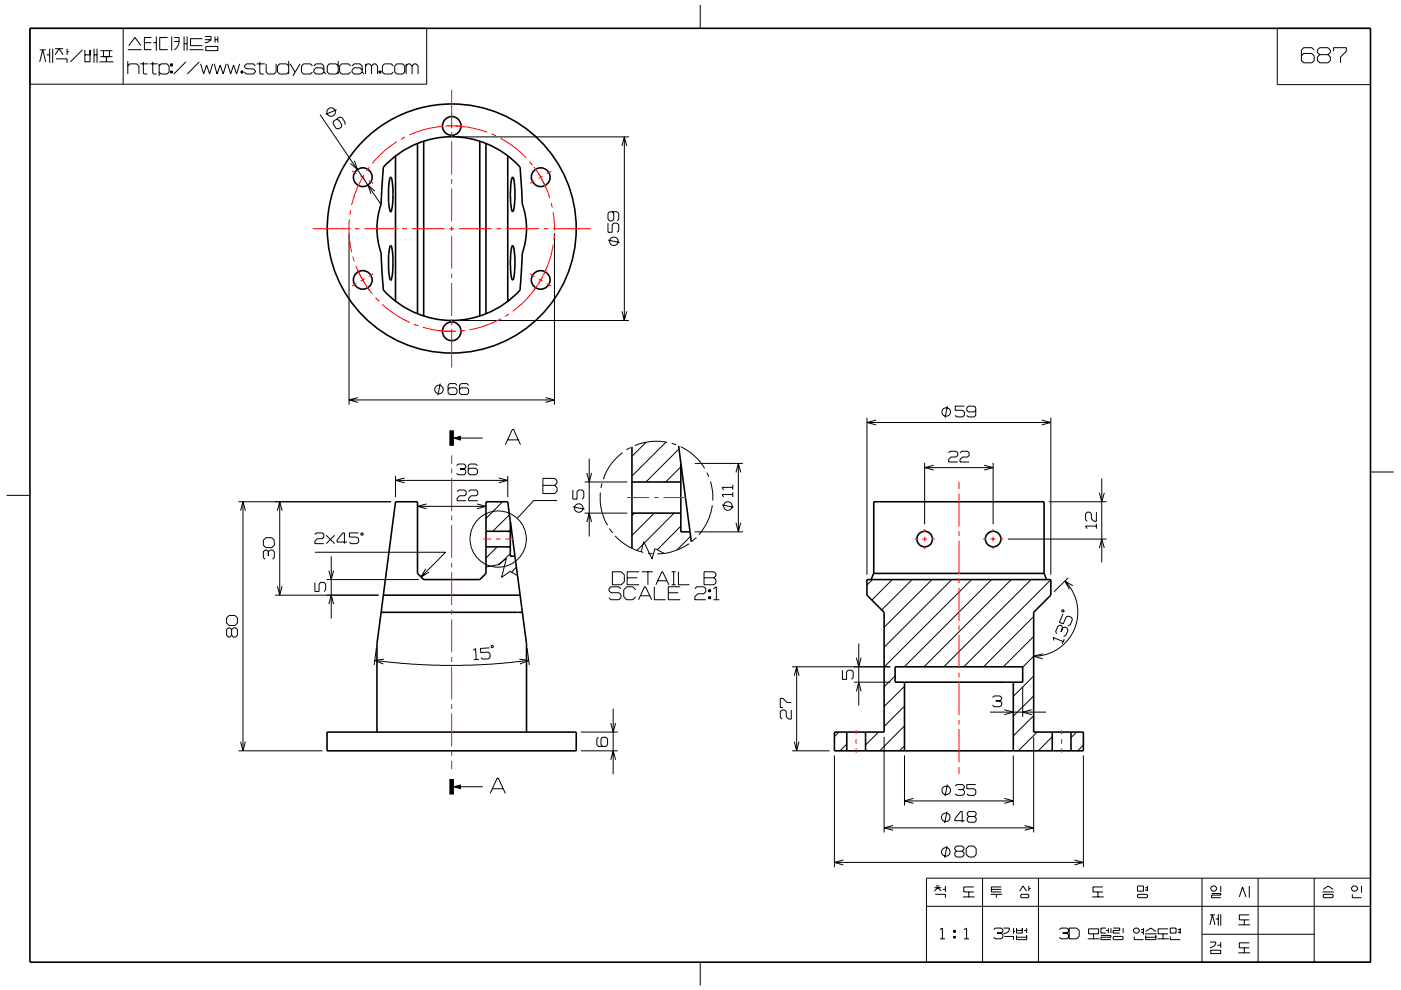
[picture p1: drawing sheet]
<svg xmlns="http://www.w3.org/2000/svg" width="297mm" height="210mm" viewBox="0 0 297 210" stroke-linecap="round" stroke-linejoin="round" font-family="sans-serif">
<g fill="none" stroke="#000" stroke-width=".21">
<path d="M6.3 6h84.2v11.9h-84.2zM8.4 10.6h1.3M8.4 13.1l.7-2.5 .6 2.5M9.9 11.6h.6M10.5 10.3v3M11.2 10.3v3M11.7 10.3h1.7M11.7 11.6l.8-1.3 .9 1.3M11.9 12.5h2.3v.8M14.2 10.3v1.3M14.2 11h.4M17.5 10.6l-2.6 2.5"/>
<path d="M18 11.6h1.1M18 10.6v2.5h1.1v-2.5M19.9 11.6h.7M19.9 10.3v3M20.6 10.3v3M21.1 13.1h2.9M21.3 10.7h2.5M21.3 12h2.5M21.9 10.7v1.3M22.6 12v1.1M23.2 10.7v1.3M26.1 6v11.9"/>
<path d="M27.1 10.5h3M27.1 14l.4-.5h1.5l.5 .5v1.7M27.1 13v2.7M27.3 9.7l1.3-1.7 1.3 1.7M29.7 13.5h1.8M30.4 13.1v2.4l.2 .2h.6M30.6 9.1h1.5M31.8 13.5h1.6M32.1 8h-1.5v2.5h1.5M32.4 13.1v2.4l.2 .2h.6M32.5 9.1h.6M33.1 7.7v3"/>
<path d="M33.7 14l.5-.5h1.2l.5 .5v1.3l-.5 .4h-1.2l-.5-.4M33.7 13.5v2.6M35.6 8h-1.7v2.5h1.7M36.2 13.5h.4v.5h-.4zM36.2 15.1h.4v.4h-.4zM36.4 13.5v.5M36.4 15.1v.4M36.4 7.7v3M36.9 8h1.1a2.28 2.28 0 0 1-1.1 2.5M36.9 8.8h1.1M39 7.7v3M39 9.3h.7"/>
<path d="M39.4 13.1l-2.5 2.6M39.7 7.7v3M40.2 10.5h2.9M42.2 13.1l-2.5 2.6M42.5 13.5l.7 2.2 .6-1.9 .6 1.9 .7-2.2M42.9 8.2h-2.5v1.5h2.5M43.4 7.7h1.3v.7M43.4 8.4h1.3M43.6 9.9h2.6v.8h-2.6zM44.7 8.4l-.8 .7h-.5M45.4 13.5l.6 2.2 .7-1.9 .6 1.9 .7-2.2M45.6 7.7v1.4"/>
<path d="M45.6 8.4h.6M46.2 7.7v1.4M48.3 13.5l.6 2.2 .6-1.9 .7 1.9 .6-2.2M51.1 15.1h.4v.4h-.4zM51.3 15.1v.4M54.1 14l-.4-.5h-1.5l-.4 .5v.2l.4 .4h1.5l.4 .5v.2l-.4 .4h-1.5l-.4-.4M54.4 13.5h1.7M55.1 13.1v2.4l.2 .2h.6M56.4 13.5v1.8l.5 .4h1.2l.4-.4v-1.8M61.2 14l-.5-.5h-1.4l-.5 .5v1.3l.5 .4h1.4l.5-.4M61.2 13v2.7M61.5 13.5l1.1 1.8"/>
<path d="M63.6 13.5l-1.5 2.6M66.3 14l-.5-.5h-1.5l-.4 .5v1.3l.4 .4h1.5l.5-.4M66.5 14l.5-.5h1.2l.5 .5v1.3M68.7 14.9l-.5-.5h-1.2l-.5 .5v.4l.5 .4h1.2l.5-.4M68.7 15.3l.4 .4M71.7 14l-.4-.5h-1.5l-.4 .5v1.3l.4 .4h1.5l.4-.4M71.7 13v2.7M74.3 14l-.4-.5h-1.5l-.4 .5v1.3l.4 .4h1.5l.4-.4M74.6 14l.5-.5h1.2l.5 .5v1.3M76.8 14.9l-.5-.5h-1.2l-.5 .5v.4l.5 .4h1.2l.5-.4M76.8 15.3l.4 .4M77.5 14l.4-.5h.5l.4 .5"/>
<path d="M77.5 13.5v2.2M78.8 14l.4-.5h.4l.4 .5v1.7M78.8 14v1.7M80.3 15.1h.5v.4h-.5zM80.6 15.1v.4M83.4 14l-.4-.5h-1.5l-.4 .5v1.3l.4 .4h1.5l.4-.4M84.1 13.5h1.3l.4 .5v1.3l-.4 .4h-1.3l-.4-.4v-1.3zM86.1 14l.4-.5h.4l.5 .5M86.1 13.5v2.2M87.4 14l.4-.5h.4l.4 .5v1.7M87.4 14v1.7M148.5 1.1v4.9"/>
<path d="M270.8 6h19.8v11.9h-19.8zM278.6 10.6l-.5-.5h-1.7l-.5 .5v2.3l.5 .4h1.7l.5-.4v-1.1l-.5-.5h-1.7l-.5 .5M279.8 11.6l-.5-.5v-.5l.5-.5h1.8l.5 .5v.5l-.5 .5M279.8 11.6l-.5 .5v.8l.5 .4h1.8l.5-.4v-.8l-.5-.5M279.8 11.6h1.8M282.7 10.9v-.8h2.8v.8l-1.3 1.2v1.2M67.9 24.3l12.9 19M71.3 25.4h.5l.7 1.1-.1 .5-.6 .3h-.5l-.7-1.1 .1-.5 1.3-.9 .5 .1 .7 1.1-.1 .5M71.4 23.3l-2.4 .9M75.1 34.1l.7 1.8-1.5-1.2M96.8 29h36.5M131.9 30.9l.5-1.9 .5 1.9"/>
<path d="M132.4 29v39M74 49.5v36.3M79.5 40.5l-1.5-1.3 .7 1.9M117.6 49.5v36.3M128.9 50.9l2.5 .5M128.9 47.3v2h.9v-1.6l.3-.4h.7l.4 .4v1.2l-.4 .4M129.8 44.9l.3 .4v1.2l-.3 .4h-.6l-.3-.4v-1.2l.3-.4h1.6l.4 .4v1.2l-.4 .4M96.8 68h36.5M131.9 66l.5 2 .5-2M74 84.8h43.6M75.9 84.3l-1.9 .5 1.9 .5M93.3 81.4l-.5 2.5"/>
<path d="M95.8 92.9h6.6M96.8 98.8l.4-.4h1.2l.4 .4v.3l-.4 .4M96.9 81.7l-.3-.3h-1.3l-.3 .3v1.6l.3 .4h1.3l.3-.4v-.7l-.3-.3h-1.3l-.3 .3M97.5 99.5h.9M98.4 99.5l.4 .3v.6l-.4 .3h-1.2l-.4-.3M99.4 81.7l-.4-.3h-1.2l-.4 .3v1.6l.4 .4h1.2l.4-.4v-.7l-.4-.3h-1.2l-.4 .3M101.2 98.8l-.4-.4h-1.2l-.3 .4v1.6l.3 .3h1.2l.4-.3v-.8l-.4-.3h-1.2l-.3 .3M107.1 94.3l1.5-3.2h.3l1.5 3.2M107.7 93.3h2.2M115.7 84.3l1.9 .5-1.9 .5M124.9 97.3v16.5M132 96l-1 .8-1.5 1.7-.9 1.4-.7 1.7"/>
<path d="M133.7 95l-.9 .4M137 93.8l-3 3M137 93.8l-2.4 .7M141.2 93.8l-7.2 7.2M141.2 93.8h.2M141.2 93.8l-2.7-.2-1.5 .2M142.4 94l1 .4M144 95.2l-7.1 7M144.3 94.7a12.2 12.2 0 0 1 5.1 4.7M144.4 99l-3.3 3.2M147.3 98.3h10.2M156.5 98.3v14.5"/>
<path d="M183.8 88.6v33.3M183.8 89.6h39M185.8 89.1l-2 .5 2 .5M196 98.2v13M196 99.2h14.6M198 98.7l-2 .5 2 .5M200.9 86.1l-.5 2.5M201.1 96l.4-.3h1.2l.4 .3v.6l-.4 .3h-1.1l-.5 .5v.6h2M203.5 96l.4-.3h1.2l.4 .3v.6l-.4 .3h-1l-.6 .5v.6h2M204.5 86.1h-2v.9h1.6l.4 .4v.7l-.4 .3h-1.2l-.4-.3M206.9 87l-.4 .4h-1.2l-.3-.4v-.5l.3-.4h1.2l.4 .4v1.6l-.4 .3h-1.2l-.3-.3M208.7 98.7l1.9 .5-1.9 .5"/>
<path d="M210.6 98.2v13M220.8 89.1l2 .5-2 .5M222.8 88.6v33.3M1.4 105.1h4.9M50.5 106.4h32.4M51 108.3l.5-1.9 .5 1.9M51.5 106.4v52.9M56.4 114h1.2l.6 .6v1.1l-.6 .5h-1.2l-.6-.5v-1.1zM56.9 117l-.3-.3h-.4l-.4 .3v1.3l.4 .3M56.9 117l.4-.3h.5l.4 .3v1.3l-.4 .3M56.9 117v.9M58.8 108.3l.5-1.9 .5 1.9"/>
<path d="M59.3 106.4v19.8M66.8 113.4l.3-.4h1.2l.4 .4v.5l-.4 .4h-1l-.5 .5v.5h1.9M66.8 117.1h27.7l-5.2 5.3M69.2 113.5l1.7 1.8M70.2 118v13.2M71 113.5l-1.8 1.8M73.6 115h-2.1v-.4l1.2-1.6h.3v2.3M76 113h-1.9v.9h1.5l.4 .4v.7l-.4 .3h-1.2l-.3-.3M76.7 113l.3 .2-.2 .3-.3-.1zM83.9 100.9v4.5M83.9 101.9h23.8M85.8 101.4l-1.9 .5 1.9 .5"/>
<path d="M88.5 107.4h14.5M90.4 106.9l-1.9 .5 1.9 .5M96.9 104.3l.4-.4h1.2l.3 .4v.5l-.3 .3h-1.1l-.5 .6v.5h1.9M99.4 104.3l.3-.4h1.3l.3 .4v.5l-.3 .3h-1.1l-.5 .6v.5h1.9M101.1 106.9l1.9 .5-1.9 .5M105.4 116l-2.4 2.4M105.7 101.4l2 .5-2 .5M106.5 106.4l-3.5 3.6M107.7 100.9v4.5M108 109.2l-3.5 3.5M108.2 117.4l-2.5 2.5M115.1 101.5h2.5l.5 .5v.4l-.5 .5 .5 .6v.7l-.5 .5h-2.5z"/>
<path d="M115.1 102.9h2.5M118.1 106.2h-4.9l-3.5 3.7M121.5 103.9v2h.8v-1.6l.4-.4h.7l.4 .4v1.2l-.4 .4M121.5 107.5l2.4 .5M124 108.8h9M124 102.2h9M124.4 100.3l.5 1.9 .5-1.9M124.4 110.7l.5-1.9 .5 1.9M127.3 104.5v2a13 13 0 0 0 1.4 4.7M127.6 102.5l-.2 1M127.9 101.6h.1M128.7 111.2h.1"/>
<path d="M129.2 112.1l.6 .8M129.8 112.9h.1M130.4 113.7a11.8 11.8 0 0 0 6 3.5M134.5 108.8l-.5 .6M135.9 117l.6-2.1 1.8 3.7 .5-2.1 .2-.1 1.8 1M136.4 117.2h.1M137.4 117.3l.9 .2M138.7 108.8l-4.7 4.8M142.9 108.8l-7.9 7.9M143.5 116.7l-1.9 .6-2.2 .2M144.4 111.6l-5 5M145.9 115.4h.1"/>
<path d="M145.9 115.4l-1 .7-1.4 .6M146.4 113.7l-2.9 3M147.3 112.8h10.2M147.5 114.1h.1M147.5 114.1l-.8 .7M149.9 100.2l.4 .9M150.6 102.1l.5 2.2v1.9M151 107.1a10.6 10.6 0 0 1-1.5 4.5l-1.3 1.8M153.1 107.1l2.4 .5M155.4 104.9h-2.3l.3 .5M155.4 102.8v1.1M155.4 104.4v1"/>
<path d="M155.4 103.4h-2.3l.3 .5M156 100.2l.5-1.9 .6 1.9M156 110.9l.5 1.9 .6-1.9M213.7 114.3h20.9M222.4 106.4h12.2M232.5 111.6h-2.3l.3 .5M232.5 108.6v2h-.6l-.5-.5v-1.1l-.3-.4h-.6l-.3 .4v1.2l.3 .4M232.5 111.1v1M233.1 116.2l.5-1.9 .5 1.9M233.1 104.5l.5 1.9 .5-1.9M233.6 101.5v17.8M290.6 100.1h4.9"/>
<path d="M48 131.1l.6-.5h1.2l.5 .5v1.1l-.5 .5h-1.2l-.6-.5zM49.1 133.5l-.3-.3h-.4l-.4 .3v1.2l.4 .4h.4l.3-.4M49.1 133.5l.4-.3h.5l.3 .3v1.2l-.3 .4h-.5l-.4-.4M49.1 133.5v1.2M58.3 126.2h22M58.8 124.3l.5 1.9 .5-1.9M66.8 123.5v2h.8v-1.6l.4-.4h.7l.3 .4v1.2l-.3 .4M69.3 122.9h19.5M69.7 128.1l.5-1.9 .5 1.9M69.7 121l.5 1.9 .5-1.9M79.8 137.5l-.5 3.5M81.4 139.8l-1.9 .3 1.8 .7"/>
<path d="M90.3 120.6l-1 1.8 1.7-1M100.3 138l.5-.4 .2 2.3M101.5 139.9h-1M103 120.3l2.5-.5 1.9-1.3-1.1 4 1.9-1.3 1.5 .9M103.8 137.4l-2 .1 .1 .9 1.6-.1 .4 .3v.8l-.3 .3-1.2 .1-.4-.3M104.1 137.1l.3-.2 .2 .3-.3 .2zM109.5 120.3l-1 1.1M110.1 139.8l2 .3-1.9 .7M111.8 137.5l.4 3.5M129.8 121.3h1.9l.7 .6v1.5l-.7 .6h-1.9zM131.7 124.9l-.5-.4h-1.7l-.4 .4v.4l.4 .4h1.7l.5 .4v.7l-.5 .4h-1.7l-.4-.4M133 122.5h2.1"/>
<path d="M134.8 125.1l-.6-.6h-1.3l-.7 .6v1.5l.7 .6h1.3l.6-.6M135.4 127.2l1.2-2.7h.3l1.3 2.7M135.5 121.3h-2.5v2.7h2.5M135.8 126.4h1.9M136.1 121.3h2.3M137.4 121.3v2.7M138.7 124.5v2.7h2.4M139.1 124l1.2-2.7h.2l1.3 2.7M139.4 123.2h2M141.7 125.7h2.1M142.4 121.3h.8M142.4 124h.8"/>
<path d="M142.8 121.3v2.7M143.8 121.3v2.7h2.4M144.2 124.5h-2.5v2.7h2.5M147.3 124.9l.4-.4h1.5l.4 .4v.6l-.4 .4h-1.3l-.6 .7v.6h2.3M149.3 121.3h2.1l.4 .4v.4l-.4 .4 .4 .5v.6l-.4 .4h-2.1zM149.3 122.5h2.1M150.2 126.6h.5v.4h-.5zM150.2 125.1h.5v.4h-.5zM150.4 125.1v.4M150.4 126.6v.4M151.3 127.2h1.2M151.3 124.9l.6-.4v2.7"/>
<path d="M181.6 139.5l.5 1.9 .5-1.9M182.1 136.5v13.1M185 122.9l-1.2 1.2M189.2 122.9l-4.3 4.4M193.4 122.9l-6.5 6.5M197.6 122.9l-10.2 10.2M201.8 122.9l-14.4 14.4M206 122.9l-18.6 18.6M210.2 122.9l-18.5 18.5M214.4 122.9l-18.5 18.5M218.6 122.9l-18.5 18.5M219.2 130.8l-10.7 10.6"/>
<path d="M219.2 135l-6.5 6.4M221.1 138.7l-1.9 .5 1.9 .5M222.8 123l-18.5 18.4M223.4 135.8l-.1-.6 2.1 .9M225.2 129.4h.3v.3l-.3 .1zM225.3 133.2l-.2-.5-.4-.1-.4 .2-.5 1.1 .2 .5M225.3 133.2l-.3 .8M225.3 133.2l.5-.2 .4 .2 .2 .5-.4 1.1-.5 .2M225.4 130.2l-.8 1.8 .8 .3 .7-1.5 .4-.1 .7 .2 .2 .5-.5 1.1-.5 .2M225.6 135.6l-.4 1M225.8 123.2a9.3 9.3 0 0 1 2 10.2 9.3 9.3 0 0 1-8.6 5.8l-2.4 2.3M226.5 122.6l-3 2.9"/>
<path d="M227.5 124.2l-1.7-1 .9 1.8M50.5 159.3h17.9M51 157.3l.5 1.9 .5-1.9M79.5 140.1l5.7 .6 8.2 .4h6.5l4.2-.2 8-.8M123.1 159.3h7.9M123.1 155.3h7.9M126.9 156.4l-.4 .3v1.2l.4 .4h1.6l.3-.4v-1.2l-.3-.3h-.7l-.4 .3v1.2l.4 .4M129.5 153.4l.5 1.9 .5-1.9M130 150.3v13.9M167.8 150.6v1.9h-.6l-.5-.5v-1.1l-.4-.3h-.5l-.4 .3v1.2l.4 .4M167.8 149h-.9l-.9-.9h-.6v2h.6M167.9 159.3h8"/>
<path d="M167.9 141.4h20.9M168.4 157.3l.5 1.9 .5-1.9M168.4 143.3l.5-1.9 .5 1.9M168.9 141.4v17.9M177.8 155.3l-.9 .9M178.6 142.1v2h.9v-1.6l.3-.4h.7l.4 .4v1.2l-.4 .4M179.5 157.8l-1.4 1.5M181.1 144.7h7.7M181.6 146.6l.5-1.9 .5 1.9M186.3 155.3l-2.8 2.7M187.4 156.3v20.3M189.8 143.4l-2.4 2.3"/>
<path d="M191.8 149.8l-4.4 4.3M191.8 145.6l-4.4 4.3M191.8 154l-5.3 5.3M191.8 158.2l-1.1 1.1M209.9 151h11.9M210.4 148l.4-.4h1.2l.4 .4v.3l-.4 .4M211.1 148.7h.9M212 148.7l.4 .3v.5l-.4 .4h-1.2l-.4-.4M212.9 150.5l1.9 .5-1.9 .6M216.8 145.7v6.4M218.7 150.5l-1.9 .5 1.9 .6M219.2 156.3v20.3"/>
<path d="M219.2 151.8l-4.4 4.3M219.2 147.6l-4.4 4.3M219.2 143.4l-4.4 4.3M219.9 155.3l-4 4M223.1 156.2l-3 3.1M228.3 155.3l-1.2 1.2M229.7 158l-1.2 1.3M95.8 166.9h6.6M103.9 168.3l1.5-3.2h.3l1.4 3.2M104.4 167.3h2.2M129.5 161.2l.5-1.9 .5 1.9M176.9 160.2v23.7"/>
<path d="M187.4 175.6h31.8M189.4 175.1l-1.9 .5 1.9 .5M191.8 160.2v10.7M191.8 169.9h23M193.7 169.3l-1.9 .6 1.9 .5M200.8 172.1l-.5 2.5M200.8 179.4l-.5 2.5M200.9 166.4l-.5 2.5M202.5 166.7l.4-.3h1.2l.4 .3v.4l-.4 .4M203.2 167.5h.9M204.1 167.5l.4 .3v.6l-.4 .3h-1.2l-.4-.3M204.6 174.1h-2.2v-.4l1.3-1.6h.3v2.3"/>
<path d="M204.8 180l.6-.6h1.1l.5 .6v1.2l-.5 .6h-1.1l-.6-.6zM205.4 173.2l-.3-.4v-.3l.3-.4h1.2l.4 .4v.3l-.4 .4M205.4 173.2l-.3 .3v.6l.3 .3h1.2l.4-.3v-.6l-.4-.3M205.4 173.2h1.2M206.9 166.4h-1.9v.9h1.5l.4 .3v.8l-.4 .3h-1.2l-.3-.3M212.9 169.3l1.9 .6-1.9 .5M214.8 160.2v10.7M217.3 175.1l1.9 .5-1.9 .5M229.7 160.2v23.7M176.9 182.9h52.8M178.8 182.4l-1.9 .5 1.9 .6M196.4 186.3h94.2v17.8h-94.2z"/>
<path d="M196.4 192.2h94.2M198.1 188.3h1.5M198.1 189l.7-.7 .8 .7M198.3 189.7h2.1v.7M198.5 187.9h.7M199.3 197.2l.5-.4v2.3M199.3 199.1h1.1M199.7 181.1h.1M199.9 188.6h.5M200.4 187.9v1.3M202.2 198.6h.4v.4h-.4zM202.2 197.4h.4v.3h-.4z"/>
<path d="M202.4 197.4v.3M202.4 198.6v.4M202.8 180.5l-.4-.3v-.4l.4-.4h1.2l.4 .4v.4l-.4 .3M202.8 180.5l-.4 .4v.5l.4 .4h1.2l.4-.4v-.5l-.4-.4M202.8 180.5h1.2M204.2 190.2h2.4M204.4 199.1h1M204.4 197.2l.5-.4v2.3M205.4 189.2v1M206.5 188.1h-2.2v1.1h2.2M208.3 186.3v17.8M210 189.7h2.5"/>
<path d="M210.2 188.6h2.1M210.7 197.2l.3-.4h1.3l.3 .4v.4l-.3 .3M211.2 189.7v.7M211.4 197.9h.9M212.3 197.9l.3 .3v.6l-.3 .3h-1.3l-.3-.3M212.3 188.1h-2.1v1.1h2.1M212.8 196.8h1.2a1.11 1.11 0 0 1-1.2 1.3M212.9 198.6h2v.7M214.9 196.8v1.3M214.9 197.6h.3M215.5 197.4h1.2M215.5 196.8v1.1h1.2v-1.1"/>
<path d="M215.5 198.4v.9h2.2v-.9M215.5 198.8h2.2M216.2 189l.7-1.1 .7 1.1M216.6 189.7h1.4l.1 .2v.3l-.1 .2h-1.4l-.2-.2v-.3zM217.1 197.4h.6M217.7 196.8v1.1M218.1 187.9v1.1M218.1 188.5h.4M220.2 186.3v17.8M224.6 197.2l.4-.4h1.2l.4 .4v.4l-.4 .3M225.3 197.9h.9M226.2 197.9l.4 .3v.6l-.4 .3h-1.2l-.4-.3"/>
<path d="M226.7 196.8h1.6l.5 .6v1.2l-.5 .5h-1.6zM227.8 182.4l1.9 .5-1.9 .6M230.6 199.1h2.5M230.8 197h2.1v1.1h-2.1zM231.6 190.2h2.4M231.9 198.1v1M232.8 189.2v1M233.4 198.4h2.1v.4h-2.1v.5h2.1M233.8 188.1h-2.1v1.1h2.1M234.5 197.4h.5M234.5 196.8h-1.1v1.1h1.1M235 196.8v1.1"/>
<path d="M235.5 196.8v1.1M236 196.8h1.4v.6h-1.4v.5h1.4M236.2 198.6h1.7l.2 .2v.3l-.2 .2h-1.7l-.2-.2v-.3zM238.1 196.8v1.1M240.3 197.2l.4-.4h.5l.4 .4v.4l-.4 .3h-.5l-.4-.3zM240.5 198.6v.7h1.9M241.2 187.9h1.2v1.1h-1.2zM241.2 189.9l.2-.2h1.7l.2 .2v.3l-.2 .2h-1.7l-.2-.2zM241.9 197.2h.5M241.9 197.7h.5M242.4 196.8v1.4M242.7 198.1h2.5"/>
<path d="M242.8 188.3h.5M242.8 188.8h.5M242.9 198.4v.9h2.2v-.9M242.9 198.8h2.2M242.9 197.6l1.1-.8 1.1 .8M243.3 187.9v1.1M245.4 199.1h2.4M246.6 198.1v1M247.6 197h-2.1v1.1h2.1M248.1 198.6v.7h2.1M248.1 196.8h1.2v1.1h-1.2zM249.7 197.7h.5"/>
<path d="M249.7 197.2h.5M250.2 196.8v1.3M254.8 198.2h23.8M254.8 186.3v17.8M256.5 199.8h1.3a1.17 1.17 0 0 1-1.3 1.2M256.5 194h1.1M256.5 196.2l.5-2.2 .6 2.2M256.9 189.5h1.9v.4h-1.9v.5h1.9M257 187.9h.6l.3 .4v.3l-.3 .4h-.6l-.3-.4v-.3zM257.8 194.9h.5M258.3 193.9v2.4M258.8 187.9v1.3"/>
<path d="M258.8 199.8v1.2M258.8 193.9v2.4M262.5 196.2h2.5M262.8 190.2l.6-2.1 .8 2.1M263.8 195.1v1.1M264.9 187.9v2.5M264.9 194h-2.1v1.1h2.1M264.9 200h-2.1v1h2.1M266.7 186.3v17.8M278.6 186.3v17.8M280.4 189.2h2.4M280.5 189.9l.2-.2h1.8l.2 .2v.3l-.2 .2h-1.8l-.2-.2z"/>
<path d="M280.5 188.6l1.1-.7 1.1 .7M286.7 189.7v.7h2M286.9 187.9h.5l.4 .4v.3l-.4 .4h-.5l-.3-.4v-.3zM288.7 187.9v1.5M148.5 204.1v4.9M256.7 201.5h2.1v.8h-2.1zM258.1 200.5h.7M262.5 202.1h2.5M263.8 201v1.1"/>
<circle cx="70.2" cy="23.8" r=".92"/>
<circle cx="130.2" cy="51.2" r=".91"/>
<circle cx="93.1" cy="82.6" r=".9"/>
<circle cx="200.6" cy="87.4" r=".9"/>
<circle cx="105.6" cy="114.3" r="6"/>
<circle cx="122.7" cy="107.8" r=".91"/>
<circle cx="154.3" cy="107.3" r=".91"/>
<circle cx="200.5" cy="173.4" r=".92"/>
<circle cx="200.6" cy="167.6" r=".91"/>
<circle cx="200.5" cy="180.7" r=".92"/>
</g>
<g fill="none" stroke="#000" stroke-width=".34">
<path d="M6.4 6h284.2v198.1h-284.3zM82.8 37.6a4.1 4.1 0 0 1 .5 2.6v2.9a2.4 2.4 0 0 1-.5 1.8l-.3-1-.1-1.2v-2.9l.2-1.5zM83.9 33.1v30.8M88.5 30.4a19.6 19.6 0 0 0-7.2 5.1l-.4 6.6a8.2 8.2 0 0 1-.7 3.4 15.7 15.7 0 0 0 .6 8.2l.5 7.8a19.6 19.6 0 0 0 7.2 5M88.5 30.4a19.1 19.1 0 0 1 14.5 0M88.5 30.4v36.1M89.8 30v37M101.7 30v37M103 30.4a19.2 19.2 0 0 1 7.3 5.1M103 30.4v36.1M107.7 33.1v30.8M110.3 35.5l.3 4.8a13.1 13.1 0 0 0 .7 5.2 17.2 17.2 0 0 1-.6 8.6l-.4 7.4a19.5 19.5 0 0 1-7.3 5"/>
<path d="M83.3 57.5v-3.4a2.91 2.91 0 0 0-.5-2l-.2 .3-.2 1.8v3.2a2.89 2.89 0 0 0 .5 2l.4-1.9M108.3 43v-3.4a3.3 3.3 0 0 1 .4-2l.2 .4 .2 1.1 .1 3.1-.2 2.1-.3 .6M108.3 43a2.9 2.9 0 0 0 .4 1.9M109.1 57.5v-3.4a3.3 3.3 0 0 0-.4-2l-.2 .4-.2 1.2v3.7a2.96 2.96 0 0 0 .4 2l.3-.6 .1-1.3M88.5 66.5a19 19 0 0 0 14.5 0M134 94.8v21.5M143.9 94.6l.5 3.7M144.4 98.3v14.5h1.9M144.4 98.3l1.9 14.5M103 116h5.2M103 112.7h5.2M108.2 110.7v7.3h1"/>
<path d="M108.2 110.7l-.5-4.3h-4.7v15.2l-1.3 1.3h-11.9l-1.3-1.3v-15.2h-4.6l-3.1 23.5M108.2 110.7l2.5 19.2M134 108.8h10.4M134 102.2h10.4M146.3 112.8l.3 2.1M80.8 129.9h29.9M80.8 129.9l-.9 6.6v18.8M81.3 126.2h29M110.7 129.9l.9 6.6v18.8M183.8 122.9h39v3.3l-3.6 3.7v25.4h10.5v4h-52.8v-4h10.5v-25.4l-3.6-3.7zM185.2 121.6h36.2l.5 1.3M221.4 121.6v-15.2h-36.1v15.2l-.6 1.3"/>
<path d="M69.3 155.3h52.9v4h-52.9zM179.5 155.3v4M183.5 155.3v4M189.8 141.4h27v3.3h-27v-3.3M191.8 144.7v14.6M214.8 144.7v14.6M223.1 155.3v4M227.1 155.3v4"/>
<circle cx="76.9" cy="37.6" r="1.99"/>
<circle cx="95.8" cy="26.7" r="1.97"/>
<circle cx="114.6" cy="37.6" r="1.99"/>
<circle cx="76.9" cy="59.4" r="1.98"/>
<circle cx="95.8" cy="48.5" r="26.4"/>
<circle cx="114.7" cy="59.4" r="1.97"/>
<circle cx="95.8" cy="70.3" r="1.97"/>
<circle cx="196" cy="114.3" r="1.65"/>
<circle cx="210.6" cy="114.3" r="1.64"/>
</g>
<g fill="none" stroke="#f00" stroke-width=".21">
<path d="M95.8 19v8.2M74.6 36.3l1 .5M76.5 37.3l.8 .5M77.2 37.1l-1.8 3.6-.9 2.9M78.2 38.3l1 .6M78.3 35.5l-.6 .8M84.1 30.1l-.2 .1a21.3 21.3 0 0 0-5 4.5M85.9 29.1l-.9 .4M93.5 26.8l-3.2 .6-3.5 1.3M93.9 26.8l-.7 .1M95.8 28v1.3M95.8 30v7"/>
<path d="M95.8 38v1M96.7 26.7l3 .4 3.6 1M97.1 26.7l-2.6 .1M97.3 26.7l1 .2M104.3 28.4h.1M104.3 28.4l.9 .4M106.1 29.3l2.3 1.4 1.6 1.3 1.6 1.5M112.3 34.3l.6 .7M113.2 35.4l.4 .6M113.3 38.3l-.9 .6M113.5 35.9l1.2 1.8 .7 1.4M114.2 36.8l1.3 2.5 1.1 2.8"/>
<path d="M115.1 37.3l-.9 .5M115.5 39.2l.3 .7M116.9 36.3l-1 .5M66.3 48.5h8M74.1 46.5l-.1 3.8 .5 3.2M74.3 44.6l-.1 .9M74.5 53.5h.1M74.8 54.4l.3 1M75.3 48.5h1M75.4 56.3l.8 1.9 1.2 2M75.7 57.1l.8 1.6M76.5 58.6l1.6 2.6"/>
<path d="M77.3 48.5h7M77.3 59.1l-.8 .5M79.1 58.1l-.9 .5M85.3 48.5h1M87.3 48.5h7M95.2 48.5h1.1M95.8 40v7M95.8 48v1M95.8 50v7M95.8 58v1M95.8 60v7M97.3 48.5h7"/>
<path d="M105.3 48.5h1M107.3 48.5h7M112.4 58.1l.9 .5M114.2 59.1l.9 .5M114.6 59.4l-.5 .8M115.1 58.6l-1.9 2.9M115.3 48.5h.9M115.8 57.1l-.3 .6M116.9 43l.2 1M117.3 48.5h7.9M117.3 45l.3 3.9M117.3 51.9l-.7 2.9-1.5 3.7"/>
<path d="M117.5 49.9l-.1 1M75.6 60.1l-.9 .6M77.9 61l.3 .4M78.1 61.2l.9 1.1M78.2 61.4l.1 .1M79.6 63.1l.7 .7M80.3 63.8h.1M81 64.6l2.8 2.1 3.1 1.7M87.8 68.7l.9 .4M89.7 69.4l1.7 .4 2.5 .4M93.2 70.1l.5 .1M93.8 70.2h.4"/>
<path d="M94.1 70.2l.6 .1M94.3 70.2l2.4 .1M95.8 67.7v1.3M95.8 69.8v8.1M98.2 70.1l-.6 .1M98.6 70.1l-.8 .1M106.1 67.6h.1M106.1 67.6l-2.9 1.4-3.6 .9M107.9 66.6l-.9 .5M113.5 61.1l-1.8 2.3-3 2.6M115.9 60.1l1 .6M95.8 96.6v1.8"/>
<path d="M95.8 99.4v1M95.8 101.3v7.1M95.8 109.3v1.1M95.8 111.4v7M95.8 119.4v1M102.5 114.3h1.6M105.1 114.3h1M107.1 114.3h1.7M133 105.5h4.7M138.7 105.5h1M140.7 105.5h4.7M193.9 114.3h.6"/>
<path d="M195.5 114.3h1.1M196 112.2v.7M196 113.8v1M196 115.9v.6M197.5 114.3h.7M203.3 102.2v1.5M203.3 104.7v7M203.3 112.7v1M203.3 114.7v7M208.4 114.3h.7M210.1 114.3h1M210.6 112.2v.7"/>
<path d="M210.6 113.8v1M210.6 115.9v.6M212 114.3h.7M95.8 121.4v7M95.8 129.4v.9M95.8 131.4v6.9M95.8 139.4v1M203.3 122.7v1M203.3 124.7v7M203.3 132.7v1M203.3 134.7v7M95.8 141.3v7"/>
<path d="M95.8 149.3v1.1M95.8 151.3v7.1M95.8 159.3v1.1M181.5 154.9v.8M181.5 156.8v1M181.5 158.7v.9M203.3 142.7v1M203.3 144.7v7M203.3 152.7v1M203.3 154.7v7M225.1 154.9v.8M225.1 156.8v1"/>
<path d="M225.1 158.7v.9M95.8 161.4v1.7M203.3 162.7v1.5"/>
</g>
<path d="M95.8 91.3v3.3M95.8 165.2v3.3" fill="none" stroke="#000" stroke-width=".97" stroke-linecap="butt"/>
<path d="M95.8 92.9l1.9-.5v1.1zM95.8 166.9l1.9-.5v1z" fill="#000"/>
</svg>
